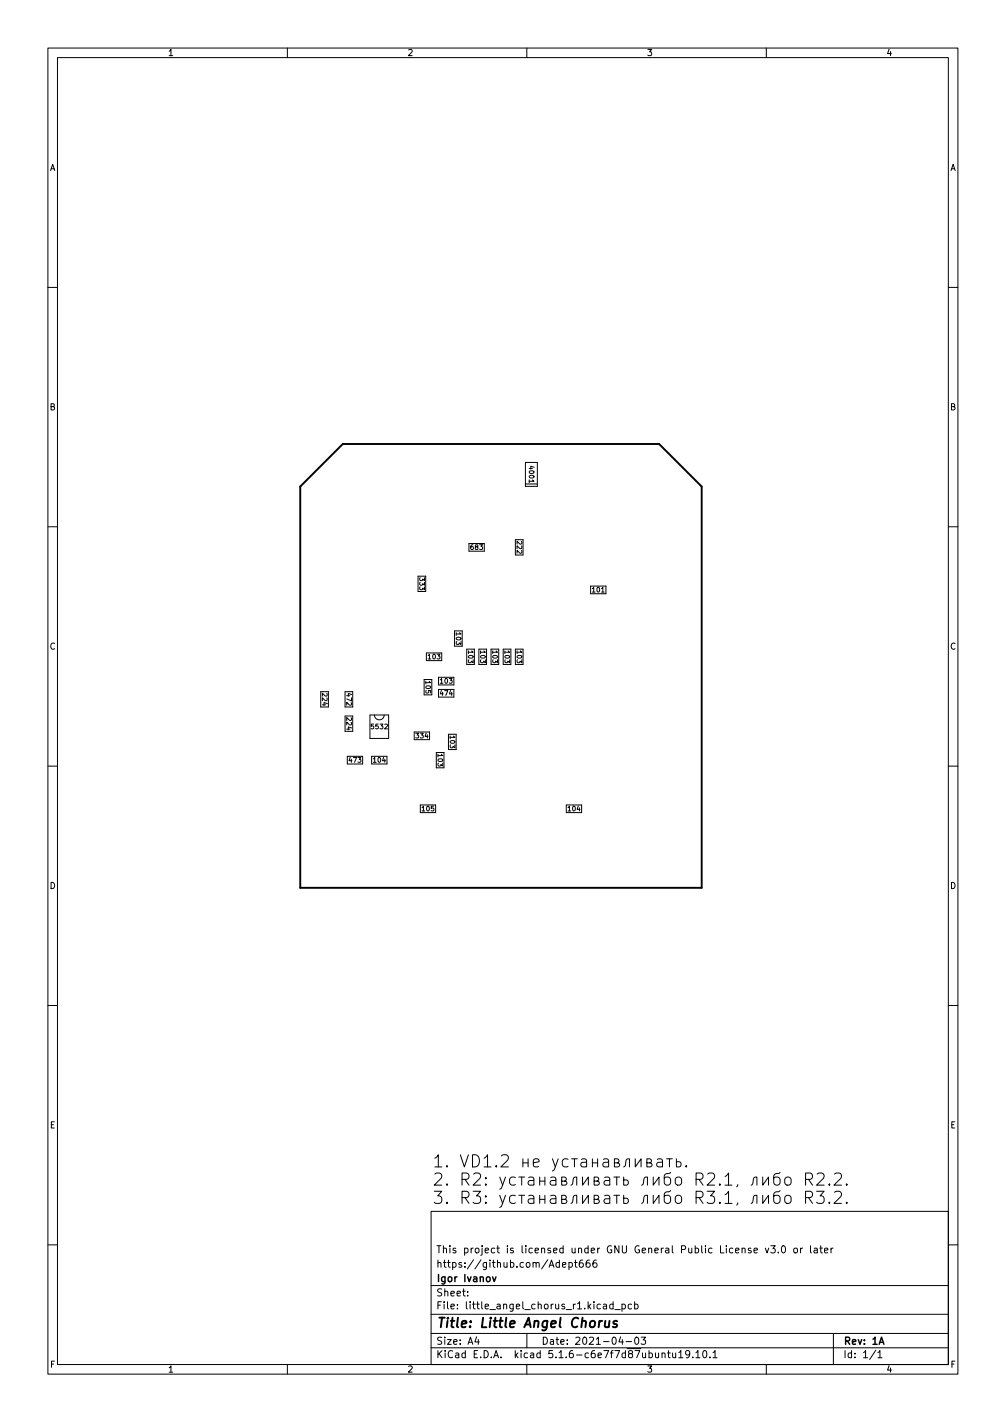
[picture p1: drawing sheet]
<svg xmlns="http://www.w3.org/2000/svg" width="210mm" height="297mm" viewBox="0 0 210 297" stroke-linecap="round" stroke-linejoin="round" font-family="sans-serif">
<defs><g id="words">
<g font-size="3.5">
<text x="90.2" y="243.9">1. VD1.2 .</text>
<text x="90.2" y="251.5">3. R3:</text>
<text x="90.2" y="247.7">2. R2:</text>
<text x="102.8" y="251.5">R3.1, R3.2.</text>
<text x="102.8" y="247.7">R2.1, R2.2.</text>
</g>
<text font-size="2.8" x="91" y="277.3">Title: Little Angel Chorus</text>
<g font-size="2.1">
<text x="91" y="261.8">This project is licensed under GNU General Public License v3.0 or later</text>
<text x="91" y="267.8">Igor Ivanov</text>
<text x="91" y="264.8">https://github.com/Adept666</text>
<text x="91" y="273.5">File: little_angel_chorus_r1.kicad_pcb</text>
<text x="91" y="270.8">Sheet:</text>
<text x="91" y="280.9">Size: A4</text>
<text x="113" y="280.9">Date: 2021-04-03</text>
<text x="176" y="280.9">Rev: 1A</text>
<text x="91" y="283.7">KiCad E.D.A. kicad 5.1.6-c6e7f7d87ubuntu19.10.1</text>
<text x="176" y="283.7">Id: 1/1</text>
</g>
<g font-size="1.8">
<text x="35" y="11.7">1</text>
<text x="85" y="11.7">2</text>
<text x="135" y="11.7">3</text>
<text x="185" y="11.7">4</text>
<text x="10.3" y="35.7">A</text>
<text x="198.4" y="35.7">A</text>
<text x="10.3" y="85.7">B</text>
<text x="198.4" y="85.7">B</text>
<text x="10.3" y="135.7">C</text>
<text x="198.4" y="135.7">C</text>
<text x="10.3" y="185.7">D</text>
<text x="198.4" y="185.7">D</text>
<text x="10.4" y="235.7">E</text>
<text x="198.4" y="235.7">E</text>
<text x="10.4" y="285.7">F</text>
<text x="35" y="286.7">1</text>
<text x="85" y="286.7">2</text>
<text x="135" y="286.7">3</text>
<text x="185" y="286.7">4</text>
<text x="198.5" y="285.7">F</text>
</g>
<g font-size="1.4">
<text x="110.4" y="97.5" transform="rotate(90 110.4 97.5)">4001</text>
<text x="107.9" y="113.2" transform="rotate(90 107.9 113.2)">222</text>
<text x="98.4" y="114.8">683</text>
<text x="87.6" y="120.8" transform="rotate(90 87.6 120.8)">333</text>
<text x="123.8" y="123.7">101</text>
<text x="89.5" y="137.7">103</text>
<text x="95.2" y="132.2" transform="rotate(90 95.2 132.2)">103</text>
<text x="97.7" y="136" transform="rotate(90 97.7 136)">103</text>
<text x="100.3" y="136" transform="rotate(90 100.3 136)">103</text>
<text x="102.8" y="136" transform="rotate(90 102.8 136)">103</text>
<text x="105.4" y="136" transform="rotate(90 105.4 136)">103</text>
<text x="107.9" y="136" transform="rotate(90 107.9 136)">103</text>
<text x="88.9" y="142.4" transform="rotate(90 88.9 142.4)">105</text>
<text x="92" y="142.8">103</text>
<text x="67.3" y="144.9" transform="rotate(90 67.3 144.9)">224</text>
<text x="72.3" y="144.9" transform="rotate(90 72.3 144.9)">472</text>
<text x="92" y="145.3">474</text>
<text x="72.3" y="150" transform="rotate(90 72.3 150)">224</text>
<text x="77.6" y="152.3">5532</text>
<text x="86.9" y="154.2">334</text>
<text x="93.9" y="153.8" transform="rotate(90 93.9 153.8)">103</text>
<text x="73" y="159.3">473</text>
<text x="78" y="159.3">104</text>
<text x="91.4" y="157.6" transform="rotate(90 91.4 157.6)">103</text>
<text x="88.2" y="169.4">105</text>
<text x="118.7" y="169.4">104</text>
</g>
</g></defs>
<g fill="none" stroke="#000" stroke-width=".21">
<path d="M10 10h190v277h-190zM12 12h186v273h-186zM60 10v2M110 10v2M160 10v2M10 60h2M198 60h2M109.7 96.6h2.5v5h-2.5zM10 110h2M97.9 113.5h3.2v1.6h-3.2M107.6 112.7v3.2h1.6v-3.2M109.7 101.1h2.5"/>
<path d="M198 110h2M87.3 120.4v3.2h1.6v-3.2M89 136.4h3.2v1.6h-3.2zM94.9 131.8h1.6v3.2h-1.6zM97.4 135.6h1.6v3.2h-1.6zM100 135.6h1.6v3.2h-1.6zM102.5 135.6h1.6v3.2h-1.6zM105.1 135.6h1.6v3.2h-1.6zM107.6 135.6h1.6v3.2h-1.6zM123.3 122.4h3.2v1.6h-3.2zM67 144.5v3.2M68.6 144.5v3.2"/>
<path d="M72 144.5v3.2h1.6v-3.2M72 149.6v3.2M72.5 158h3.2v1.6h-3.2M73.6 149.6v3.2M77.2 149.4h3.9v4.9h-3.9zM78.2 149.4a1.02 1.02 0 0 0 1 1 1.02 1.02 0 0 0 1-1M80.8 158h-3.2v1.6h3.2M86.5 154.5h3.2M86.5 152.9h3.2M88.6 141.9h1.6v3.2h-1.6zM91.1 157.2h1.6v3.2h-1.6zM91.6 141.5h3.2v1.6h-3.2z"/>
<path d="M91.6 145.6h3.2M91.6 144h3.2M93.6 153.4h1.6v3.2h-1.6zM10 160h2M87.8 168.1h3.2v1.6h-3.2zM121.4 168.1h-3.2v1.6h3.2M198 160h2M10 210h2M198 210h2M90 253h108v32h-108zM101.4 251.1l.2 .2-.2 .1-.1-.1 .1-.2v.3M101.4 249.8l.2 .1-.2 .1-.1-.1 .1-.1v.2"/>
<path d="M101.4 247.3l.2 .1-.2 .2-.1-.2 .1-.1v.3M101.4 246l.2 .1-.2 .1-.1-.1 .1-.1v.2M109.2 242.9h1.1M109.2 242.1v1.7M110.3 242.1v1.7M111.4 242.9l1.2-.2-.2-.5-.7-.1-.3 .3 .1 1.2 .2 .2 .7-.2M115.3 242.1l.6 1.7M116.6 242.1l-.9 2.3-.4 .2M118.6 242.2l-.7-.1-.5 .4v.8l.2 .3 .3 .2 .7-.2M119.3 242.1h1.2M119.9 242.1v1.7M121.4 242.2l.2-.1 .8 .1 .1 1.6"/>
<path d="M121.6 249.7v1.7l1.2-1.7v1.7M121.6 245.9v1.7l1.2-1.7v1.7M122.5 242.7l-.9 .1a.5 .5 0 0 0-.3 .5 .5 .5 0 0 0 .3 .5l.9-.2M123.7 242.9h1.1M123.7 242.1v1.7M124.1 250.5l.8-.1 .1-.2-.1-.4-.8-.1v1.7h.7l.2-.1 .1-.4-.1-.2-.3-.2M124.1 246.7l.8-.1 .1-.2-.1-.4-.8-.1v1.7h.7l.2-.2 .1-.3-.1-.3-.3-.1M124.8 242.1v1.7M126 242.2l.2-.1 .8 .1 .1 1.6M126.2 249.8l.3-.1 .7 .1 .1 1.6M126.2 246l.3-.1 .7 .1 .1 1.6M127.1 242.7l-.9 .1a.5 .5 0 0 0-.3 .5 .5 .5 0 0 0 .3 .5l.9-.2"/>
<path d="M127.3 250.3l-.8 .1a.5 .5 0 0 0-.4 .5 .5 .5 0 0 0 .4 .5l.8-.1M127.3 246.5l-.8 .1a.5 .5 0 0 0-.4 .5 .5 .5 0 0 0 .4 .5l.8-.2M128.2 249.7h1.2M128.2 245.9h1.2M128.3 242.9l.8-.1 .2-.3-.2-.3-.8-.1v1.7h.7l.3-.2 .1-.3-.1-.3-.4-.1M128.8 245.9v1.7M128.8 249.7v1.7M130.2 243.8l.4-.4 .1-1 .4-.3h.3v1.7M130.2 249.7v1.7l.9-.1 .1-.3-.1-.6-.9-.1M130.2 245.9v1.7l.9-.2 .1-.2-.1-.6-.9-.1M132.6 242.1v1.7l1.3-1.7v1.7M134 251.4l.2-.1 .3-1.3 .3-.3h.4v1.7"/>
<path d="M134 247.6l.2-.2 .3-1.2 .3-.3h.4v1.7M135.1 242.9l.8-.1 .1-.3-.1-.3-.8-.1v1.7h.7l.2-.2 .1-.3-.1-.3-.3-.1M136.4 249.7v1.7l1.2-1.7v1.7M136.4 245.9v1.7l1.2-1.7v1.7M137.2 242.2l.3-.1 .7 .1 .1 1.6M138.3 242.7l-.8 .1a.5 .5 0 0 0-.4 .5 .5 .5 0 0 0 .4 .5l.8-.2M139.2 242.1h1.2M139.8 242.1v1.7M140 248.7l-1.2 .5-.1 1.7a.69 .69 0 0 0 .7 .5 .69 .69 0 0 0 .6-.5v-.7l-.2-.4-.7-.1-.4 .2M140 244.9l-1.2 .5-.1 1.7a.69 .69 0 0 0 .7 .5 .69 .69 0 0 0 .6-.5v-.7l-.2-.4-.7-.1-.4 .2M141.2 242.1v1.7l.9-.2 .1-.2-.1-.6-.9-.1M141.2 249.8a.69 .69 0 0 1 1.1 .4v.7a.69 .69 0 0 1-.6 .5 .69 .69 0 0 1-.7-.5v-.7z"/>
<path d="M141.2 246a.69 .69 0 0 1 1.1 .4v.7a.69 .69 0 0 1-.6 .5 .69 .69 0 0 1-.7-.5v-.7zM143.3 243.5l.1 .1-.1 .2-.1-.2 .1-.1v.3M145.3 250.2h1a.69 .69 0 0 0 .5-.7 .69 .69 0 0 0-.5-.7h-1v2.6M145.3 246.4h1a.69 .69 0 0 0 .5-.7 .69 .69 0 0 0-.5-.7h-1v2.6M145.9 250.2l.9 1.2M145.9 246.4l.9 1.2M147.6 248.8h1.6l-.8 1a.69 .69 0 0 1 .8 .5v.6l-.2 .4-1 .1-.4-.3M147.8 245.3l.3-.3h.6a.69 .69 0 0 1 .4 1.1l-1.5 1.5h1.6M150.3 251.1l.1 .2-.1 .1-.1-.1 .1-.2v.3M150.3 247.3l.1 .1-.1 .2-.1-.2 .1-.1v.3M151.4 249.6l.7-.8v2.6M151.4 245.8l.7-.8v2.6"/>
<path d="M151.4 251.4h1.4M151.4 247.6h1.4M154 251.3l-.2 .4M154 247.4l-.2 .5M156.8 251.4l.3-.1 .2-1.3 .4-.3h.3v1.7M156.8 247.6l.3-.2 .2-1.2 .4-.3h.3v1.7M159.3 249.7v1.7l1.2-1.7v1.7M159.3 245.9v1.7l1.2-1.7v1.7M162.9 248.7l-1.2 .5-.2 1.7a.69 .69 0 0 0 .7 .5 .69 .69 0 0 0 .7-.5v-.7l-.3-.4-.7-.1-.4 .2M162.9 244.9l-1.2 .5-.2 1.7a.69 .69 0 0 0 .7 .5 .69 .69 0 0 0 .7-.5v-.7l-.3-.4-.7-.1-.4 .2M164.1 249.8a.69 .69 0 0 1 1.1 .4v.7a.69 .69 0 0 1-.7 .5 .69 .69 0 0 1-.7-.5v-.7zM164.1 246a.69 .69 0 0 1 1.1 .4v.7a.69 .69 0 0 1-.7 .5 .69 .69 0 0 1-.7-.5v-.7z"/>
<path d="M168.2 250.2h1a.69 .69 0 0 0 .5-.7 .69 .69 0 0 0-.5-.7h-1v2.6M168.2 246.4h1a.69 .69 0 0 0 .5-.7 .69 .69 0 0 0-.5-.7h-1v2.6M168.8 250.2l.9 1.2M168.8 246.4l.9 1.2M170.5 248.8h1.6l-.9 1a.69 .69 0 0 1 .9 .5v.6l-.3 .4-.9 .1-.4-.3M170.6 245.3l.4-.3h.6a.69 .69 0 0 1 .4 1.1l-1.5 1.5h1.6M173.2 251.1l.1 .2-.1 .1-.2-.1 .2-.2v.3M173.2 247.3l.1 .1-.1 .2-.2-.2 .2-.1v.3M174.2 249.1l.4-.3h.6a.69 .69 0 0 1 .4 1.1l-1.5 1.5h1.6M174.2 245.3l.4-.3h.6a.69 .69 0 0 1 .4 1.1l-1.5 1.5h1.6M176.8 251.1l.1 .2-.1 .1-.1-.1 .1-.2v.3M176.8 247.3l.1 .1-.1 .2-.1-.2 .1-.1v.3"/>
<path d="M10 260h2M90 278.5h108M90 274.5h108M90 268.5h108M97.7 270.6v.1M97.7 269.8v.1M99.5 279.2l-.3 1.1h.9M99.9 279.8v1M110 278.5v3M117.4 264.2l.8-.1-.1-.3-.4-.1-.3 .2 .1 .7h.6M118.8 263.8l.4-.1 .3 .3-.1 .6h-.6M118.8 263.7v1.5"/>
<path d="M119.9 263.7h.6M120.2 263.2v1.3l.3 .2M121.7 263.2l-.5 .1a1.01 1.01 0 0 0 0 1.4l.5-.1 .1-.5-.3-.3h-.3l-.3 .3M123.1 263.2l-.4 .1a1.01 1.01 0 0 0 0 1.4l.5-.1v-.5l-.3-.3h-.2l-.3 .3M124.5 263.2l-.4 .1a1.01 1.01 0 0 0 0 1.4l.5-.1 .1-.5-.3-.3h-.3l-.3 .3M126 272.5h.6l.1 .9M126.7 272.8h-.5l-.3 .3 .3 .3 .5-.1M128 272.5l-.4-.1-.3 .3 .1 .6h.6M128 271.9v1.5M128.4 273.6h1.1M129.6 279.2l-.4 1.1h1M129.9 272.5l.4-.1 .3 .3-.2 .6h-.5"/>
<path d="M129.9 272.4v1.5M129.9 279.8v1M131.9 272.5l-.5-.1-.2 .3 .1 .6h.6M132.5 272.5l.4-.1 .3 .3-.1 .6h-.6M132.5 271.9v1.5M132.7 279.5l.2-.2a.8 .8 0 0 1 .5 .8 .8 .8 0 0 1-.5 .7l-.2-.1-.2-.5zM133.9 279.3h.9l-.5 .6 .4 .1v.7l-.2 .1-.6-.1M157.4 261.2l.8-.1-.1-.3-.4-.1-.3 .2 .1 .7h.6M159.8 260.7l.4 1 .3-1M160.9 260.2h1l-.5 .6 .4 .1v.7l-.2 .1-.7-.1M162.5 261.6v.1M163.3 260.4l.2-.2a.8 .8 0 0 1 .5 .8 .8 .8 0 0 1-.5 .7l-.2-.1-.1-.5z"/>
<path d="M165.9 260.8l.3-.1 .3 .3v.4l-.3 .3-.3-.1-.2-.2zM167.2 260.7v1M167.6 260.7l-.4 .3M169.2 260.2v1.3l.2 .2M170 260.8h.6l.1 .9M170.7 261.1h-.5l-.3 .3 .3 .3 .5-.1M171.2 260.7h.5M171.4 260.2v1.3l.3 .2M172.2 261.2l.7-.1-.1-.3-.4-.1-.2 .2v.7h.6M173.5 260.7v1M173.9 260.7l-.4 .3M174 278.5v6.5"/>
<path d="M198 260h2M60 285v2M90 281.5h108M110 285v2M130.7 280.2h1.2M138.2 282.8l.2-.2 .4 .1 .1 .9M139.4 282.6h.5M139.6 282.1v1.3l.3 .2M140.4 282.6l.1 .9 .4 .1 .2-.1M141.1 282.6v1M141.7 282.5l.5-.4v1.5M141.7 283.6h.9"/>
<path d="M144 282.8l-.3 .2h-.4l-.1-.2 .1-.6 .4-.1 .2 .2a.99 .99 0 0 1-.3 1.3h-.3M144.7 283.5v.1M145.3 282.5l.4-.4v1.5M145.3 283.6h.9M146.9 282.2l.2-.1a.8 .8 0 0 1 .5 .8 .8 .8 0 0 1-.5 .7 1 1 0 0 1-.2-1.4zM148.2 283.5v.1M148.9 282.5l.4-.4v1.5M148.9 283.6h.8M160 285v2M182.9 282l-1.3 2M183.3 282.5l.4-.4v1.5M183.3 283.6h.9"/>
</g>
<path d="M102.8 266.7l.4 1 .4-1M183.6 280.8l.5-1.5 .5 1.5" fill="none" stroke="#000" stroke-width=".3"/>
<path d="M62.7 101.6l8.9-8.9h66l8.9 8.9v83.9h-83.8zM125.7 275.9l-.4 .1-.2 .3M126.4 275.9l-.1 1.2 .5 .1 .3-.1M127.3 275.9l-.2 1.3M128.9 276a.49 .49 0 0 0-.8 .3v.2l.5 .1 .3 .3-.4 .3-.5-.1" fill="none" stroke="#000" stroke-width=".4"/>
<use href="#words"/>
</svg>
